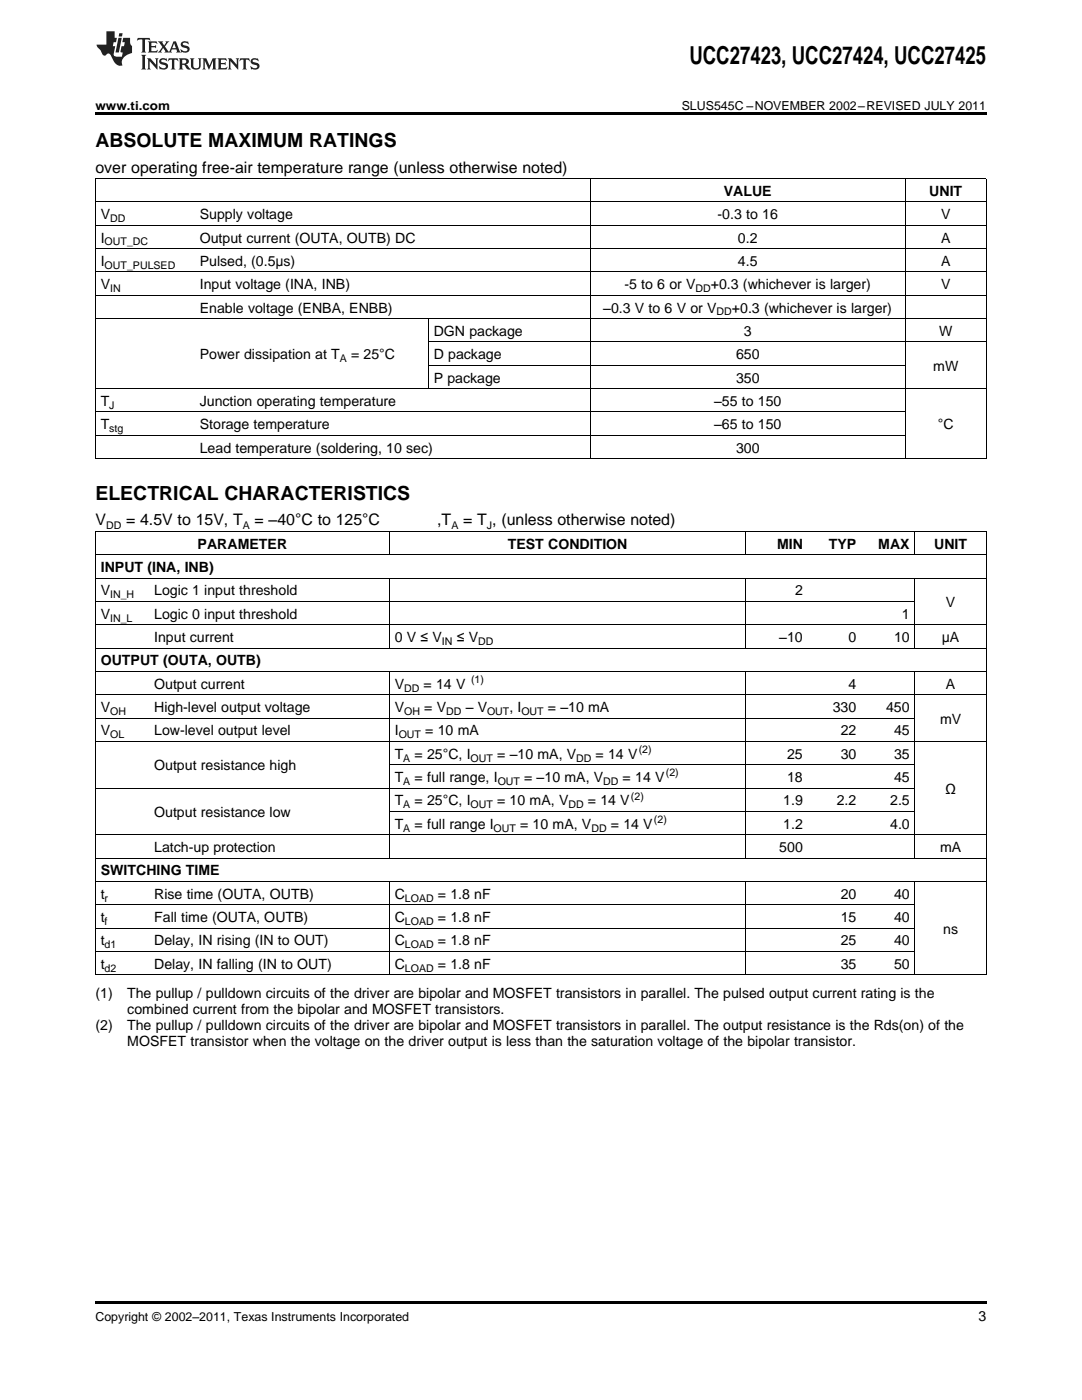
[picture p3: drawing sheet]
<svg xmlns="http://www.w3.org/2000/svg" width="216mm" height="279mm" viewBox="0 0 216 279" stroke-linecap="round" stroke-linejoin="round" font-family="sans-serif">
<defs><g id="words">
<text font-size="4.9" x="137.6" y="12.8">UCC27423, UCC27424, UCC27425</text>
<g font-size="3.9">
<text x="19" y="29.3">ABSOLUTE MAXIMUM RATINGS</text>
<text x="19" y="99.7">ELECTRICAL CHARACTERISTICS</text>
</g>
<g font-size="3.2">
<text x="19" y="34.4">over operating free-air temperature range (unless otherwise noted)</text>
<text x="19" y="104.8">V</text>
<text x="25.2" y="104.8">= 4.5V to 15V, T</text>
<text x="50.8" y="104.8">= –40°C to 125°C</text>
<text x="87.2" y="104.8">,T</text>
<text x="92.4" y="104.8">= T , (unless otherwise noted)</text>
</g>
<g font-size="2.8">
<text x="144.4" y="39.1">VALUE</text>
<text x="185.4" y="39.1">UNIT</text>
<text x="20.1" y="43.7">V</text>
<text x="39.9" y="43.7">Supply voltage</text>
<text x="143.2" y="43.7">-0.3 to 16</text>
<text x="187.8" y="43.7">V</text>
<text x="20.1" y="48.4">I</text>
<text x="20.1" y="53.1">I</text>
<text x="39.9" y="48.4">Output current (OUTA, OUTB) DC</text>
<text x="39.9" y="53.1">Pulsed, (0.5μs)</text>
<text x="147.2" y="48.4">0.2</text>
<text x="147.2" y="53.1">4.5</text>
<text x="187.8" y="48.4">A</text>
<text x="187.8" y="53.1">A</text>
<text x="20.1" y="57.7">V</text>
<text x="39.9" y="57.7">Input voltage (INA, INB)</text>
<text x="124.6" y="57.7">-5 to 6 or V</text>
<text x="141.8" y="57.7">+0.3 (whichever is larger)</text>
<text x="187.8" y="57.7">V</text>
<text x="39.9" y="62.4">Enable voltage (ENBA, ENBB)</text>
<text x="120.4" y="62.4">–0.3 V to 6 V or V</text>
<text x="146" y="62.4">+0.3 (whichever is larger)</text>
<text x="39.9" y="71.7">Power dissipation at T</text>
<text x="70.1" y="71.7">= 25°C</text>
<text x="86.5" y="67">DGN package</text>
<text x="86.5" y="71.7">D package</text>
<text x="146.9" y="71.7">650</text>
<text x="148.4" y="67">3</text>
<text x="187.4" y="67">W</text>
<text x="86.5" y="76.3">P package</text>
<text x="146.9" y="76.3">350</text>
<text x="186.2" y="74">mW</text>
<text x="20.1" y="81">T</text>
<text x="39.9" y="81">Junction operating temperature</text>
<text x="142.5" y="81">–55 to 150</text>
<text x="20.1" y="85.7">T</text>
<text x="39.9" y="85.7">Storage temperature</text>
<text x="142.5" y="85.7">–65 to 150</text>
<text x="187.1" y="85.7">°C</text>
<text x="39.9" y="90.3">Lead temperature (soldering, 10 sec)</text>
<text x="146.9" y="90.3">300</text>
<text x="39.4" y="109.5">PARAMETER</text>
<text x="101.3" y="109.5">TEST CONDITION</text>
<text x="155" y="109.5">MIN</text>
<text x="165.4" y="109.5">TYP</text>
<text x="175.3" y="109.5">MAX</text>
<text x="186.4" y="109.5">UNIT</text>
<text x="20.1" y="114.2">INPUT (INA, INB)</text>
<text x="20.1" y="118.8">V</text>
<text x="30.8" y="118.8">Logic 1 input threshold</text>
<text x="158.6" y="118.8">2</text>
<text x="20.1" y="123.5">V</text>
<text x="30.8" y="123.5">Logic 0 input threshold</text>
<text x="180" y="123.5">1</text>
<text x="188.7" y="121.1">V</text>
<text x="30.8" y="128.1">Input current</text>
<text x="78.8" y="128.1">0 V ≤ V</text>
<text x="91.1" y="128.1">≤ V</text>
<text x="155.5" y="128.1">–10</text>
<text x="169.3" y="128.1">0</text>
<text x="178.4" y="128.1">10</text>
<text x="187.9" y="128.1">μA</text>
<text x="20.1" y="132.8">OUTPUT (OUTA, OUTB)</text>
<text x="30.8" y="137.4">Output current</text>
<text x="78.8" y="137.4">V</text>
<text x="84.5" y="137.4">= 14 V</text>
<text x="169.3" y="137.4">4</text>
<text x="188.7" y="137.4">A</text>
<text x="20.1" y="142.1">V</text>
<text x="30.8" y="142.1">High-level output voltage</text>
<text x="78.8" y="142.1">V</text>
<text x="84.7" y="142.1">= V</text>
<text x="92.9" y="142.1">– V</text>
<text x="101.7" y="142.1">, I</text>
<text x="109.3" y="142.1">= –10 mA</text>
<text x="166.2" y="142.1">330</text>
<text x="176.8" y="142.1">450</text>
<text x="20.1" y="146.8">V</text>
<text x="30.8" y="146.8">Low-level output level</text>
<text x="78.8" y="146.8">I</text>
<text x="84.8" y="146.8">= 10 mA</text>
<text x="167.7" y="146.8">22</text>
<text x="178.4" y="146.8">45</text>
<text x="187.6" y="144.4">mV</text>
<text x="30.8" y="153.7">Output resistance high</text>
<text x="78.8" y="151.4">T</text>
<text x="82.7" y="151.4">= 25°C, I</text>
<text x="99.2" y="151.4">= –10 mA, V</text>
<text x="118.9" y="151.4">= 14 V</text>
<text x="157.1" y="151.4">25</text>
<text x="167.7" y="151.4">30</text>
<text x="178.4" y="151.4">35</text>
<text x="78.8" y="156.1">T</text>
<text x="78.8" y="160.7">T</text>
<text x="82.7" y="156.1">= full range, I</text>
<text x="82.7" y="160.7">= 25°C, I</text>
<text x="99.2" y="160.7">= 10 mA, V</text>
<text x="104.6" y="156.1">= –10 mA, V</text>
<text x="117.3" y="160.7">= 14 V</text>
<text x="124.2" y="156.1">= 14 V</text>
<text x="156.3" y="160.7">1.9</text>
<text x="157.1" y="156.1">18</text>
<text x="167" y="160.7">2.2</text>
<text x="177.6" y="160.7">2.5</text>
<text x="178.4" y="156.1">45</text>
<text x="188.6" y="158.4">Ω</text>
<text x="30.8" y="163.1">Output resistance low</text>
<text x="78.8" y="165.4">T</text>
<text x="82.7" y="165.4">= full range I</text>
<text x="103.8" y="165.4">= 10 mA, V</text>
<text x="121.9" y="165.4">= 14 V</text>
<text x="156.3" y="165.4">1.2</text>
<text x="177.6" y="165.4">4.0</text>
<text x="30.8" y="170">Latch-up protection</text>
<text x="155.5" y="170">500</text>
<text x="187.6" y="170">mA</text>
<text x="20.1" y="174.7">SWITCHING TIME</text>
<text x="20.1" y="179.4">t</text>
<text x="30.8" y="179.4">Rise time (OUTA, OUTB)</text>
<text x="78.8" y="179.4">C</text>
<text x="87.4" y="179.4">= 1.8 nF</text>
<text x="167.7" y="179.4">20</text>
<text x="178.4" y="179.4">40</text>
<text x="20.1" y="184">t</text>
<text x="30.8" y="184">Fall time (OUTA, OUTB)</text>
<text x="78.8" y="184">C</text>
<text x="87.4" y="184">= 1.8 nF</text>
<text x="167.7" y="184">15</text>
<text x="178.4" y="184">40</text>
<text x="20.1" y="188.7">t</text>
<text x="30.8" y="188.7">Delay, IN rising (IN to OUT)</text>
<text x="78.8" y="188.7">C</text>
<text x="87.4" y="188.7">= 1.8 nF</text>
<text x="167.7" y="188.7">25</text>
<text x="178.4" y="188.7">40</text>
<text x="188.2" y="186.3">ns</text>
<text x="20.1" y="193.3">t</text>
<text x="30.8" y="193.3">Delay, IN falling (IN to OUT)</text>
<text x="78.8" y="193.3">C</text>
<text x="87.4" y="193.3">= 1.8 nF</text>
<text x="167.7" y="193.3">35</text>
<text x="178.4" y="193.3">50</text>
<text x="19" y="199.2">(1)</text>
<text x="25.4" y="199.2">The pullup / pulldown circuits of the driver are bipolar and MOSFET transistors in parallel. The pulsed output current rating is the</text>
<text x="25.4" y="202.4">combined current from the bipolar and MOSFET transistors.</text>
<text x="19" y="205.5">(2)</text>
<text x="25.4" y="205.5">The pullup / pulldown circuits of the driver are bipolar and MOSFET transistors in parallel. The output resistance is the Rds(on) of the</text>
<text x="25.4" y="208.7">MOSFET transistor when the voltage on the driver output is less than the saturation voltage of the bipolar transistor.</text>
<text x="195.3" y="263.6">3</text>
</g>
<g font-size="2.5">
<text x="19" y="21.9">www.ti.com</text>
<text x="136" y="21.9">SLUS545C –NOVEMBER 2002–REVISED JULY 2011</text>
<text x="19" y="263.6">Copyright © 2002–2011, Texas Instruments Incorporated</text>
</g>
<g font-size="2.1">
<text x="22" y="44.3">DD</text>
<text x="20.9" y="49">OUT_DC</text>
<text x="20.9" y="53.6">OUT_PULSED</text>
<text x="22" y="58.3">IN</text>
<text x="138.8" y="58.3">DD</text>
<text x="143" y="62.9">DD</text>
<text x="67.8" y="72.2">A</text>
<text x="21.8" y="81.6">J</text>
<text x="21.8" y="86.2">stg</text>
<text x="21.2" y="105.5">DD</text>
<text x="48.4" y="105.5">A</text>
<text x="90.1" y="105.5">A</text>
<text x="97.2" y="105.5">J</text>
<text x="22" y="119.4">IN_H</text>
<text x="22" y="124">IN_L</text>
<text x="88.2" y="128.7">IN</text>
<text x="95.4" y="128.7">DD</text>
<text x="94" y="136.3">(1)</text>
<text x="22" y="142.7">OH</text>
<text x="80.6" y="138">DD</text>
<text x="80.6" y="142.7">OH</text>
<text x="89" y="142.7">DD</text>
<text x="97.2" y="142.7">OUT</text>
<text x="104" y="142.7">OUT</text>
<text x="22" y="147.3">OL</text>
<text x="79.6" y="147.3">OUT</text>
<text x="80.5" y="152">A</text>
<text x="93.9" y="152">OUT</text>
<text x="115" y="152">DD</text>
<text x="127.5" y="150.3">(2)</text>
<text x="132.9" y="154.9">(2)</text>
<text x="80.5" y="156.6">A</text>
<text x="80.5" y="161.3">A</text>
<text x="93.9" y="161.3">OUT</text>
<text x="99.3" y="156.6">OUT</text>
<text x="113.4" y="161.3">DD</text>
<text x="120.4" y="156.6">DD</text>
<text x="125.9" y="159.6">(2)</text>
<text x="80.5" y="165.9">A</text>
<text x="98.5" y="165.9">OUT</text>
<text x="118" y="165.9">DD</text>
<text x="130.5" y="164.3">(2)</text>
<text x="20.9" y="179.9">r</text>
<text x="80.8" y="179.9">LOAD</text>
<text x="20.9" y="184.6">f</text>
<text x="80.8" y="184.6">LOAD</text>
<text x="20.9" y="189.2">d1</text>
<text x="80.8" y="189.2">LOAD</text>
<text x="20.9" y="193.9">d2</text>
<text x="80.8" y="193.9">LOAD</text>
</g>
</g></defs>
<g fill="#231f20">
<path d="M27.5 7.6l-.1 .5 .4-.2h.6v.1v2.1l-.2 .4h1l-.3-.4v-2.1l.1-.1h.5l.5 .2-.2-.5zM29.5 8.3l.2 .3v1.5l-.2 .4h1.8l.2-.6a1.04 1.04 0 0 1-1.3 .2v-.7h.6l.3 .2v-.6l-.3 .2h-.6v-.6l.8-.1 .4 .3-.2-.5zM31.5 8.3l.9 1.1-.9 1.1h.8l-.2-.2 .5-.7 .4 .7-.2 .2h1.5l-.1-.2 .1-.4h.9l.1 .4-.2 .2h1l-.3-.3-.7-1.9h-.5l-.9 2-.8-1 .9-1h-.8l.1 .3-.3 .5-.4-.6 .2-.2zM34.7 8.6l.4 1h-.7zM36.3 8.4a.63 .63 0 0 0-.2 .7 .63 .63 0 0 0 .6 .4l.6 .2 .1 .2a.75 .75 0 0 1-.7 .4 .75 .75 0 0 1-.6-.5l.1 .7 .1-.1a1.11 1.11 0 0 0 1.5-.6 1.13 1.13 0 0 0-1.2-.8l-.1-.4a1.04 1.04 0 0 1 1.2 .2l-.2-.5-.1 .1-.5-.2zM28.2 10.9l.2 .4v2.2l-.2 .4h1l-.3-.4v-2.2l.3-.4zM29.3 11.6l.3 .4v1.5l-.3 .4h.8l-.2-.4v-1.3l1.5 1.7v-1.9l.2-.4h-.7l.2 .4v.9l-1.1-1.3zM32 11.8a.62 .62 0 0 0-.2 .7 .62 .62 0 0 0 .6 .4l.6 .1 .1 .3a.76 .76 0 0 1-.7 .3 .76 .76 0 0 1-.6-.4l.1 .7 .1-.1a1.11 1.11 0 0 0 1.5-.6 1.13 1.13 0 0 0-1.2-.8l-.1-.4a1.04 1.04 0 0 1 1.2 .2l-.2-.6-.1 .1-.5-.1zM33.7 11.6l-.2 .6a.61 .61 0 0 1 .8-.3v1.6l-.2 .4h.9l-.2-.4v-1.6a.63 .63 0 0 1 .8 .3l-.2-.6zM35.6 11.6l.3 .4v1.5l-.3 .4h1l-.2-.2v-.8l.5 .2a.76 .76 0 0 0 1.2 .7l-1-1a.58 .58 0 0 0 .6-.5 .58 .58 0 0 0-.5-.6zM36.4 11.9h.1a.45 .45 0 0 1 .5 .1 .45 .45 0 0 1 .1 .5l-.7 .2zM37.9 11.6l.2 .2a2.17 2.17 0 0 0 .3 1.9 .99 .99 0 0 0 1.6-.6v-1.1l.2-.4h-.7l.2 .2a1.92 1.92 0 0 1-.2 1.8 .6 .6 0 0 1-.9-.5v-1.1l.2-.4zM40.4 11.6l.2 .4v1.5l-.2 .4h.7l-.2-.4v-1.4l.8 1.8 .8-1.8v1.4l-.2 .4h.9l-.2-.4v-1.5l.2-.4h-.8l-.6 1.5-.6-1.5zM43.4 11.6l.2 .4v1.5l-.2 .4h1.8l.2-.6a1.04 1.04 0 0 1-1.3 .1v-.6h.5l.4 .2v-.6l-.4 .2h-.5v-.7h.8l.3 .3-.1-.6zM45.5 11.6l.2 .4v1.5l-.2 .4h.7l-.2-.4v-1.3l1.5 1.7v-1.9l.2-.4h-.7l.2 .4v.9l-1.1-1.3zM47.9 11.6l-.1 .6a.61 .61 0 0 1 .8-.3v1.6l-.3 .4h1l-.3-.4 .1-1.6a.63 .63 0 0 1 .7 .3l-.1-.6zM50.2 11.8a.62 .62 0 0 0-.2 .7 .62 .62 0 0 0 .6 .4l.6 .1 .2 .3a.76 .76 0 0 1-.8 .3 .76 .76 0 0 1-.6-.4l.1 .7 .2-.1a1.11 1.11 0 0 0 1.5-.6 1.13 1.13 0 0 0-1.3-.8l-.1-.4a1.04 1.04 0 0 1 1.2 .2l-.1-.6-.2 .1-.5-.1z"/>
<path d="M21.2 6.3v2.6h-1.9l.1 .4 .7 .9a.91 .91 0 0 0 1 .8 .56 .56 0 0 1 .5-.3 .56 .56 0 0 1 .5 .3l.4 .8a1.53 1.53 0 0 0 1.9 1.2 1.54 1.54 0 0 1 1-2.1l.9-.3v-1.4a1.52 1.52 0 0 1-.3-1.6h-1.4l-.2 .8h.5l-.2 .8h-.4l-.2 1v.2l.4 .1-.2 .8a1.93 1.93 0 0 1-1.6-.3l.3-1.8h-.5l.2-.8h.4l.2-.8h-.4v-1.3zM23.6 7.6l-.6 2.9h.7l.6-2.9zM23.8 6.6l-.1 .7h.6l.2-.7z"/>
</g>
<path d="M19 22.5h177.8v.5h-177.8zM19 259.7h177.8v.5h-177.8z" fill="#000"/>
<g fill="none" stroke="#000" stroke-width=".2">
<path d="M19 35.6h177.8M19.1 35.7v55.9M117.7 35.7v55.9M180.6 35.7v55.9M196.8 35.7v55.9M19 58.9h177.8M19 54.3h177.8M19 49.6h177.8M19 45h177.8M19 40.3h177.8M19 77.6h177.8M19 63.6h177.8"/>
<path d="M85.4 63.6v14M85.5 72.9h95.1M85.5 68.2h111.3M19 91.5h177.8M19 86.9h161.6M19 82.2h161.6M19 115.4h177.8M19 110.7h177.8M19 106.1h177.8M19.1 106.1v88.5M77.7 106.1v4.7M77.7 115.4v14"/>
<path d="M148.8 106.1v4.7M148.8 115.4v14M182.5 106.1v4.7M182.5 115.4v14M196.8 106.1v88.5M19 138.7h177.8M19 134h177.8M19 129.3h177.8M19 124.7h177.8M19 120h163.6M77.7 134.1v37.2M148.8 134.1v37.2"/>
<path d="M182.5 134.1v37.2M19 157.3h163.6M19 148h177.8M19 143.3h163.6M77.7 152.6h104.9M19 175.9h177.8M19 171.3h177.8M19 166.6h177.8M77.7 176v18.6M77.7 161.9h104.9M148.8 176v18.6M182.5 176v18.6"/>
<path d="M19 194.5h177.8M19 189.9h163.6M19 185.2h163.6M19 180.6h163.6"/>
</g>
<use href="#words"/>
</svg>
